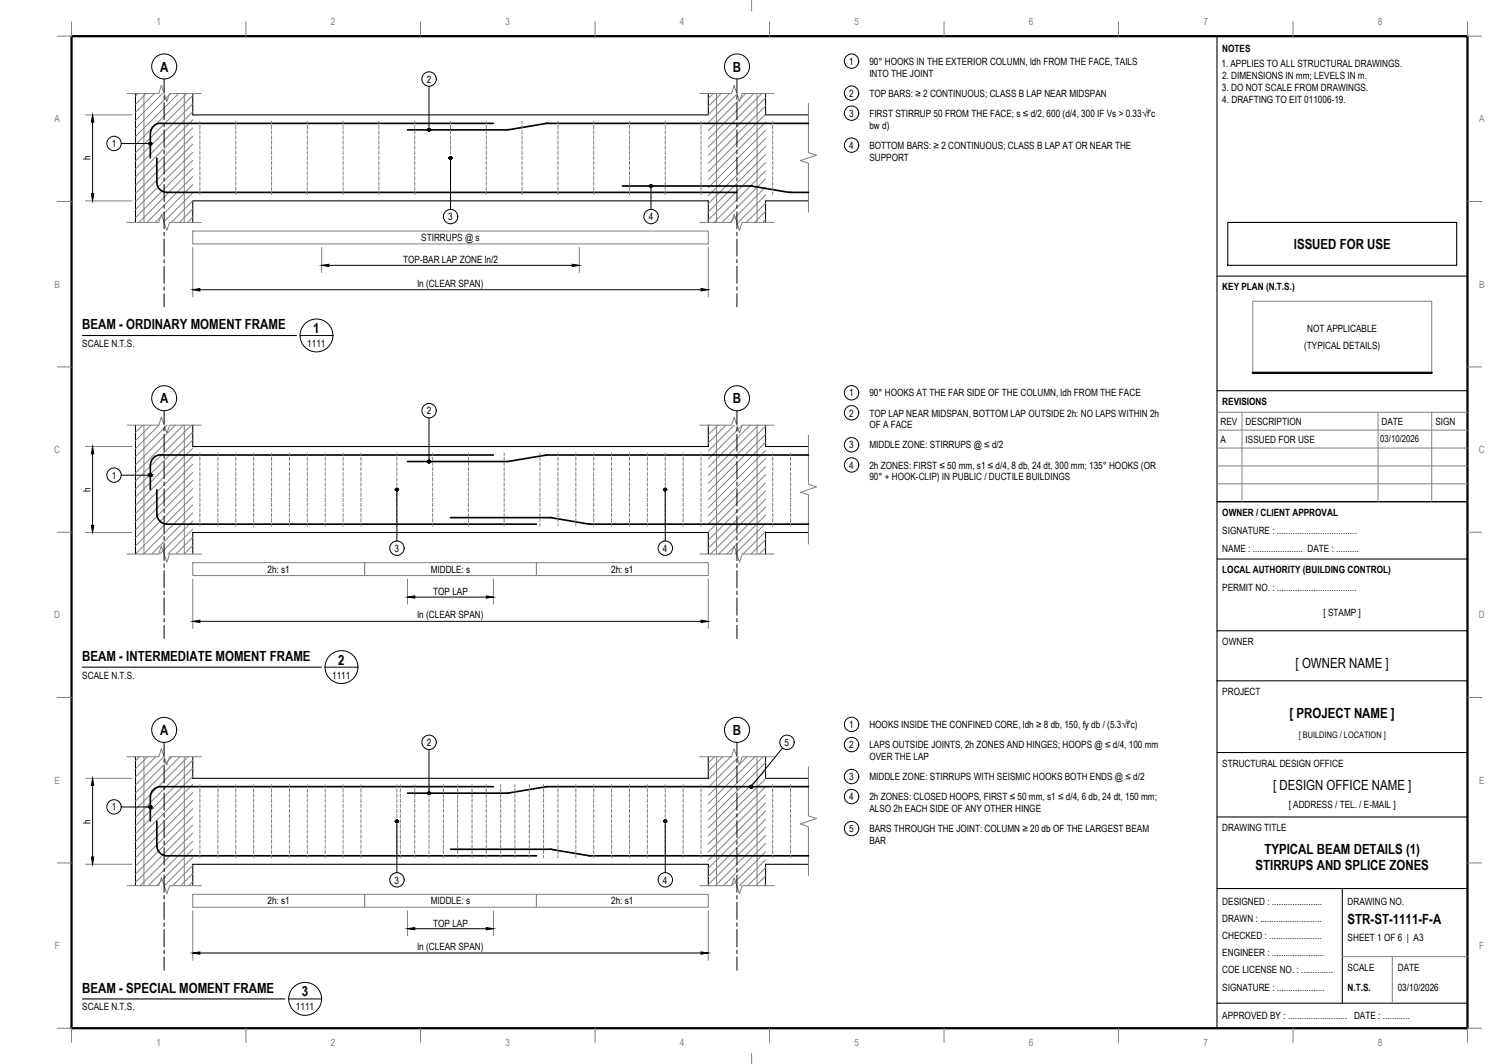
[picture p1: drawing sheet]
<svg xmlns="http://www.w3.org/2000/svg" width="420mm" height="297mm" viewBox="0 0 420 297" stroke-linecap="round" stroke-linejoin="round" font-family="sans-serif">
<defs><g id="words">
<g font-size="3.9">
<text x="44.7" y="20">A</text>
<text x="204.7" y="20">B</text>
<text x="361.4" y="69.5">ISSUED FOR USE</text>
<text x="23" y="92">BEAM - ORDINARY MOMENT FRAME</text>
<text x="87.5" y="93">1</text>
<text x="44.7" y="112.6">A</text>
<text x="204.7" y="112.6">B</text>
<text x="23" y="184.6">BEAM - INTERMEDIATE MOMENT FRAME</text>
<text x="94.5" y="185.6">2</text>
<text x="361.9" y="186.5">[ OWNER NAME ]</text>
<text x="360.3" y="200.5">[ PROJECT NAME ]</text>
<text x="44.7" y="205.2">A</text>
<text x="204.7" y="205.2">B</text>
<text x="355.6" y="220.5">[ DESIGN OFFICE NAME ]</text>
<text x="353.2" y="238.4">TYPICAL BEAM DETAILS (1)</text>
<text x="350.7" y="242.8">STIRRUPS AND SPLICE ZONES</text>
<text x="376.5" y="258">STR-ST-1111-F-A</text>
<text x="23" y="277.1">BEAM - SPECIAL MOMENT FRAME</text>
<text x="84.3" y="278.2">3</text>
</g>
<g font-size="2.8" fill="#808080">
<text x="43.7" y="7.1">1</text>
<text x="92.5" y="7.1">2</text>
<text x="141.2" y="7.1">3</text>
<text x="189.9" y="7.1">4</text>
<text x="238.7" y="7.1">5</text>
<text x="287.4" y="7.1">6</text>
<text x="336.2" y="7.1">7</text>
<text x="384.9" y="7.1">8</text>
<text x="15.2" y="34.2">A</text>
<text x="413.2" y="34.2">A</text>
<text x="15.2" y="80.3">B</text>
<text x="413.2" y="80.3">B</text>
<text x="15.2" y="126.5">C</text>
<text x="413.1" y="126.5">C</text>
<text x="15.2" y="172.7">D</text>
<text x="413.1" y="172.7">D</text>
<text x="15.2" y="218.8">E</text>
<text x="413.2" y="218.8">E</text>
<text x="15.3" y="265">F</text>
<text x="413.3" y="265">F</text>
<text x="43.7" y="292">1</text>
<text x="92.5" y="292">2</text>
<text x="141.2" y="292">3</text>
<text x="189.9" y="292">4</text>
<text x="238.7" y="292">5</text>
<text x="287.4" y="292">6</text>
<text x="336.2" y="292">7</text>
<text x="384.9" y="292">8</text>
</g>
<g font-size="2.8">
<text x="341.5" y="14.6">NOTES</text>
<text x="119.2" y="23.1">2</text>
<text x="237.2" y="18.1">1</text>
<text x="242.9" y="18.1">90° HOOKS IN THE EXTERIOR COLUMN, ldh FROM THE FACE, TAILS</text>
<text x="242.9" y="21.4">INTO THE JOINT</text>
<text x="341.2" y="18.6">1. APPLIES TO ALL STRUCTURAL DRAWINGS.</text>
<text x="341.4" y="22">2. DIMENSIONS IN mm; LEVELS IN m.</text>
<text x="237.2" y="27">2</text>
<text x="242.9" y="27">TOP BARS: ≥ 2 CONTINUOUS; CLASS B LAP NEAR MIDSPAN</text>
<text x="341.4" y="25.3">3. DO NOT SCALE FROM DRAWINGS.</text>
<text x="341.5" y="28.7">4. DRAFTING TO EIT 011006-19.</text>
<text x="237.2" y="32.6">3</text>
<text x="242.9" y="32.6">FIRST STIRRUP 50 FROM THE FACE; s ≤ d/2, 600 (d/4, 300 IF Vs &gt; 0.33√f'c</text>
<text x="242.9" y="36">bw d)</text>
<text x="31.2" y="41.1">1</text>
<text x="237.2" y="41.6">4</text>
<text x="242.9" y="41.6">BOTTOM BARS: ≥ 2 CONTINUOUS; CLASS B LAP AT OR NEAR THE</text>
<text x="25.3" y="44.7" transform="rotate(-90 25.3 44.7)">h</text>
<text x="242.9" y="44.9">SUPPORT</text>
<text x="125.2" y="61.5">3</text>
<text x="181.2" y="61.5">4</text>
<text x="117.7" y="67.3">STIRRUPS @ s</text>
<text x="112.6" y="73.5">TOP-BAR LAP ZONE ln/2</text>
<text x="116.6" y="80">ln (CLEAR SPAN)</text>
<text x="341.5" y="81.1">KEY PLAN (N.T.S.)</text>
<text x="365.2" y="92.6">NOT APPLICABLE</text>
<text x="23" y="96.9">SCALE N.T.S.</text>
<text x="85.9" y="96.9">1111</text>
<text x="364.3" y="97.6">(TYPICAL DETAILS)</text>
<text x="237.2" y="110.7">1</text>
<text x="242.9" y="110.7">90° HOOKS AT THE FAR SIDE OF THE COLUMN, ldh FROM THE FACE</text>
<text x="341.5" y="113.1">REVISIONS</text>
<text x="119.2" y="115.7">2</text>
<text x="237.2" y="116.3">2</text>
<text x="242.9" y="116.3">TOP LAP NEAR MIDSPAN, BOTTOM LAP OUTSIDE 2h: NO LAPS WITHIN 2h</text>
<text x="242.9" y="119.6">OF A FACE</text>
<text x="341" y="118.6">REV</text>
<text x="348" y="118.6">DESCRIPTION</text>
<text x="386" y="118.6">DATE</text>
<text x="401" y="118.6">SIGN</text>
<text x="237.2" y="125.2">3</text>
<text x="242.9" y="125.2">MIDDLE ZONE: STIRRUPS @ ≤ d/2</text>
<text x="341" y="123.6">A</text>
<text x="348" y="123.6">ISSUED FOR USE</text>
<text x="237.2" y="130.8">4</text>
<text x="242.9" y="130.8">2h ZONES: FIRST ≤ 50 mm, s1 ≤ d/4, 8 db, 24 dt, 300 mm; 135° HOOKS (OR</text>
<text x="25.3" y="137.3" transform="rotate(-90 25.3 137.3)">h</text>
<text x="31.2" y="133.7">1</text>
<text x="242.9" y="134.1">90° + HOOK-CLIP) IN PUBLIC / DUCTILE BUILDINGS</text>
<text x="341.5" y="144.1">OWNER / CLIENT APPROVAL</text>
<text x="341.5" y="149.1">SIGNATURE : ...................................</text>
<text x="110.2" y="154.1">3</text>
<text x="185.2" y="154.1">4</text>
<text x="341.5" y="154.1">NAME : ...................... DATE : ..........</text>
<text x="74.7" y="159.9">2h: s1</text>
<text x="120.3" y="159.9">MIDDLE: s</text>
<text x="170.7" y="159.9">2h: s1</text>
<text x="341.5" y="160.1">LOCAL AUTHORITY (BUILDING CONTROL)</text>
<text x="121" y="166.1">TOP LAP</text>
<text x="341.5" y="165.1">PERMIT NO. : ...................................</text>
<text x="116.6" y="172.6">ln (CLEAR SPAN)</text>
<text x="369.7" y="172.1">[ STAMP ]</text>
<text x="341.5" y="180.1">OWNER</text>
<text x="23" y="189.5">SCALE N.T.S.</text>
<text x="92.8" y="189.5">1111</text>
<text x="341.5" y="194.1">PROJECT</text>
<text x="237.2" y="203.3">1</text>
<text x="242.9" y="203.3">HOOKS INSIDE THE CONFINED CORE, ldh ≥ 8 db, 150, fy db / (5.3√f'c)</text>
<text x="119.2" y="208.3">2</text>
<text x="219.2" y="208.3">5</text>
<text x="237.2" y="208.9">2</text>
<text x="242.9" y="208.9">LAPS OUTSIDE JOINTS, 2h ZONES AND HINGES; HOOPS @ ≤ d/4, 100 mm</text>
<text x="242.9" y="212.2">OVER THE LAP</text>
<text x="341.5" y="214.1">STRUCTURAL DESIGN OFFICE</text>
<text x="237.2" y="217.8">3</text>
<text x="242.9" y="217.8">MIDDLE ZONE: STIRRUPS WITH SEISMIC HOOKS BOTH ENDS @ ≤ d/2</text>
<text x="31.2" y="226.3">1</text>
<text x="237.2" y="223.4">4</text>
<text x="242.9" y="223.4">2h ZONES: CLOSED HOOPS, FIRST ≤ 50 mm, s1 ≤ d/4, 6 db, 24 dt, 150 mm;</text>
<text x="242.9" y="226.7">ALSO 2h EACH SIDE OF ANY OTHER HINGE</text>
<text x="360" y="225.6">[ ADDRESS / TEL. / E-MAIL ]</text>
<text x="25.3" y="229.9" transform="rotate(-90 25.3 229.9)">h</text>
<text x="237.2" y="232.4">5</text>
<text x="242.9" y="232.4">BARS THROUGH THE JOINT: COLUMN ≥ 20 db OF THE LARGEST BEAM</text>
<text x="341.5" y="232.1">DRAWING TITLE</text>
<text x="242.9" y="235.7">BAR</text>
<text x="110.2" y="246.7">3</text>
<text x="185.2" y="246.7">4</text>
<text x="74.7" y="252.5">2h: s1</text>
<text x="120.3" y="252.5">MIDDLE: s</text>
<text x="170.7" y="252.5">2h: s1</text>
<text x="341.5" y="252.5">DESIGNED : ......................</text>
<text x="341.5" y="257.4">DRAWN : ...........................</text>
<text x="376.5" y="252.5">DRAWING NO.</text>
<text x="121" y="258.7">TOP LAP</text>
<text x="341.5" y="262.2">CHECKED : .......................</text>
<text x="376.5" y="262.6">SHEET 1 OF 6 | A3</text>
<text x="116.6" y="265.2">ln (CLEAR SPAN)</text>
<text x="341.5" y="267">ENGINEER : .......................</text>
<text x="341.5" y="271.8">COE LICENSE NO. : ..............</text>
<text x="376.5" y="271">SCALE</text>
<text x="390.5" y="271">DATE</text>
<text x="341.5" y="276.5">SIGNATURE : .....................</text>
<text x="376.5" y="276.5">N.T.S.</text>
<text x="390.5" y="276.5">03/10/2026</text>
<text x="23" y="282.1">SCALE N.T.S.</text>
<text x="82.7" y="282.1">1111</text>
<text x="341.5" y="284.6">APPROVED BY : .......................... DATE : ............</text>
</g>
<text font-size="2.7" x="385.6" y="123.5">03/10/2026</text>
<text font-size="2.5" x="362.8" y="206">[ BUILDING / LOCATION ]</text>
</g></defs>
<!-- layer: S-CONC -->
<g fill="none" stroke="#000" stroke-width=".3">
<path d="M37.8 26.1v36M53.8 26.1v6h144.1v-6M213.9 26.1v6h11.9M225.8 56.1h-11.9v6M53.8 62.1v-6h144.1v6M37.8 118.7v36M53.8 118.7v6h144.1v-6M213.9 118.7v6h11.9M53.8 154.7v-6h144.1v6M225.8 148.7h-11.9v6M37.8 211.3v36M53.8 211.3v6h144.1v-6"/>
<path d="M213.9 211.3v6h11.9M53.8 247.3v-6h144.1v6M225.8 241.3h-11.9v6"/>
</g>
<!-- layer: S-BREAK -->
<g fill="none" stroke="#808080" stroke-width=".28">
<path d="M35.5 26.1h8.9l.7-2.3 1.5 4.5 .8-2.2h8.9M195.5 26.1h8.8l.8-2.3 1.5 4.5 .7-2.2h8.9M225.8 28.9v13.7l2.3 .7-4.5 1.5 2.2 .8v13.7M35.5 62.1h8.9l.7-2.3 1.5 4.5 .8-2.2h8.9M195.5 62.1h8.8l.8-2.3 1.5 4.5 .7-2.2h8.9M35.5 118.7h8.9l.7-2.3 1.5 4.5 .8-2.2h8.9M195.5 118.7h8.8l.8-2.3 1.5 4.5 .7-2.2h8.9M225.8 121.5v13.7l2.3 .7-4.5 1.5 2.2 .8v13.7M35.5 154.7h8.9l.7-2.3 1.5 4.5 .8-2.2h8.9M195.5 154.7h8.8l.8-2.3 1.5 4.5 .7-2.2h8.9M35.5 211.3h8.9l.7-2.3 1.5 4.5 .8-2.2h8.9M195.5 211.3h8.8l.8-2.3 1.5 4.5 .7-2.2h8.9"/>
<path d="M225.8 214.1v13.7l2.3 .7-4.5 1.5 2.2 .8v13.7M35.5 247.3h8.9l.7-2.3 1.5 4.5 .8-2.2h8.9M195.5 247.3h8.8l.8-2.3 1.5 4.5 .7-2.2h8.9"/>
</g>
<!-- layer: S-HATCH -->
<g fill="none" stroke="#808080" stroke-width=".28">
<path d="M38.6 26.1l-.8 .7M40.9 26.1l-3.1 3M43.1 26.1l-5.3 5.3M45.4 26.1l-7.6 7.5M47.7 26.1l-9.9 9.8M49.9 26.1l-12.1 12M52.2 26.1l-14.4 14.3M53.8 26.7l-16 16M53.8 28.9l-16 16M53.8 31.2l-16 16M53.8 33.5l-16 16M53.8 35.7l-16 16"/>
<path d="M53.8 38l-16 16M199.3 26.1l-1.4 1.4M201.5 26.1l-3.6 3.6M203.8 26.1l-5.9 5.9M206 26.1l-8.1 8.2M208.3 26.1l-10.4 10.4M210.6 26.1l-12.7 12.7M212.8 26.1l-14.9 14.9M213.9 27.3l-16 16M213.9 29.6l-16 16M213.9 31.9l-16 16M213.9 34.1l-16 16"/>
<path d="M213.9 36.4l-16 16M213.9 38.6l-16 16M53.8 40.2l-16 16M53.8 42.5l-16 16M53.8 44.8l-16 16M53.8 47l-15 15.1M53.8 49.3l-12.7 12.8M53.8 51.5l-10.5 10.6M53.8 53.8l-8.2 8.3M53.8 56.1l-6 6M53.8 58.4l-3.7 3.7M213.9 40.9l-16 16"/>
<path d="M213.9 43.2l-16 16M213.9 45.4l-16 16M213.9 47.7l-14.4 14.4M213.9 49.9l-12.2 12.2M213.9 52.2l-9.9 9.9M213.9 54.5l-7.7 7.6M213.9 56.8l-5.4 5.3M213.9 59l-3.1 3.1M53.8 60.6l-1.4 1.5M213.9 61.3l-.9 .8M39.9 118.7l-2.1 2M42.2 118.7l-4.4 4.3"/>
<path d="M44.4 118.7l-6.6 6.6M46.7 118.7l-8.9 8.8M49 118.7l-11.2 11.1M51.2 118.7l-13.4 13.4M53.5 118.7l-15.7 15.6M198.3 118.7l-.4 .4M200.6 118.7l-2.7 2.7M202.8 118.7l-4.9 4.9M205.1 118.7l-7.2 7.2M207.3 118.7l-9.4 9.5M209.6 118.7l-11.7 11.8M211.9 118.7l-14 14"/>
<path d="M213.9 119l-16 15.9M53.8 120.6l-16 16M53.8 122.8l-16 16M53.8 125.1l-16 16M53.8 127.4l-16 16M53.8 129.6l-16 16M53.8 131.9l-16 16M53.8 134.1l-16 16M53.8 136.4l-16 16M53.8 138.7l-16 16M213.9 121.2l-16 16M213.9 123.5l-16 16"/>
<path d="M213.9 125.8l-16 16M213.9 128l-16 16M213.9 130.3l-16 16M213.9 132.5l-16 16M213.9 134.8l-16 16M213.9 137.1l-16 16M213.9 139.3l-15.4 15.4M53.8 141l-13.7 13.7M53.8 143.2l-11.4 11.5M53.8 145.4l-9.2 9.3M53.8 147.7l-6.9 7M53.8 150l-4.7 4.7"/>
<path d="M53.8 152.3l-2.4 2.4M53.8 154.5l-.1 .2M213.9 141.6l-13.2 13.1M213.9 143.8l-10.9 10.9M213.9 146.1l-8.6 8.6M213.9 148.4l-6.3 6.3M213.9 150.7l-4.1 4M213.9 152.9l-1.8 1.8M38.9 211.3l-1.1 1.1M41.2 211.3l-3.4 3.3M43.5 211.3l-5.7 5.6M45.8 211.3l-8 7.8"/>
<path d="M48 211.3l-10.2 10.1M50.2 211.3l-12.4 12.4M52.5 211.3l-14.7 14.7M53.8 212.2l-16 16M53.8 214.5l-16 16M53.8 216.7l-16 16M53.8 219l-16 16M199.6 211.3l-1.7 1.7M201.9 211.3l-4 4M204.1 211.3l-6.2 6.2M206.4 211.3l-8.5 8.5M208.7 211.3l-10.8 10.8"/>
<path d="M210.9 211.3l-13 13.1M213.2 211.3l-15.3 15.3M213.9 212.9l-16 16M213.9 215.1l-16 16M213.9 217.4l-16 16M213.9 219.7l-16 16M53.8 221.3l-16 16M53.8 223.5l-16 16M53.8 225.8l-16 16M53.8 228l-16 16M53.8 230.3l-16 16M53.8 232.6l-14.6 14.7"/>
<path d="M53.8 234.9l-12.4 12.4M53.8 237.1l-10.1 10.2M53.8 239.3l-7.9 8M213.9 221.9l-16 16M213.9 224.2l-16 16M213.9 226.4l-16 16M213.9 228.7l-16 16M213.9 231l-16 16M213.9 233.2l-14.1 14.1M213.9 235.5l-11.8 11.8M213.9 237.8l-9.6 9.5M53.8 241.6l-5.6 5.7"/>
<path d="M53.8 243.9l-3.3 3.4M53.8 246.2l-1.1 1.1M213.9 240l-7.3 7.3M213.9 242.3l-5 5M213.9 244.5l-2.8 2.8M213.9 246.8l-.5 .5"/>
</g>
<!-- layer: S-REBR-NF -->
<path d="M40.2 26.1v36M51.5 26.1v36M200.2 26.1v36M211.5 26.1v36M40.2 118.7v36M51.5 118.7v36M200.2 118.7v36M211.5 118.7v36M40.2 211.3v36M51.5 211.3v36M200.2 211.3v36M211.5 211.3v36" fill="none" stroke="#808080" stroke-width=".28"/>
<!-- layer: S-REBR -->
<g fill="none" stroke="#000" stroke-width=".47">
<path d="M42 37.2v6.9M137.8 34.4h-92.9a2.81 2.81 0 0 0-2.9 2.8M142.1 36.2l-28.3 .1M152.4 34.4h73.4M152.4 34.5l-10.3 1.7M43.8 44.1v6.8a2.81 2.81 0 0 0 2.8 2.8M46.6 53.7h159.3M173.9 51.9h35.7M209.7 51.9h.4M210.1 52l10.3 1.7M220.5 53.7h5.3M42 129.8v6.8"/>
<path d="M43.8 136.7v6.8M44.8 127h93M44.9 127a2.81 2.81 0 0 0-2.9 2.8M152.4 127.1l-10.6 1.7h-28M152.9 127h72.9M152.9 127h-.5M43.8 143.5a2.81 2.81 0 0 0 2.8 2.8M46.6 146.3h103.3M154.1 144.6l10.3 1.7M154.1 144.5h-28.2M164.4 146.3h61.4M137.8 219.6h-92.9a2.81 2.81 0 0 0-2.9 2.8"/>
<path d="M152.4 219.7l-10.6 1.7h-28M225.8 219.6h-73.4M42 222.4v6.8M43.8 229.3v6.8a2.81 2.81 0 0 0 2.8 2.8M46.6 238.9h103.3M125.9 237.1h27.7M153.6 237.1h.5M154.1 237.1l10.3 1.8M164.4 238.9h61.4"/>
</g>
<!-- layer: S-STIR-ELEV -->
<g fill="none" stroke="#808080" stroke-width=".28">
<path d="M55.8 33.9v.7M55.8 35v1M55.8 36.5v.9M55.8 37.9v.9M55.8 39.3v1M65.9 33.9v.7M65.9 35v1M65.9 36.5v.9M65.9 37.9v.9M65.9 39.3v1M75.9 33.9v.7M75.9 35v1"/>
<path d="M75.9 36.5v.9M75.9 37.9v.9M75.9 39.3v1M85.9 33.9v.7M85.9 35v1M85.9 36.5v.9M85.9 37.9v.9M85.9 39.3v1M95.8 33.9v.7M95.8 35v1M95.8 36.5v.9M95.8 37.9v.9"/>
<path d="M95.8 39.3v1M105.8 33.9v.7M105.8 35v1M105.8 36.5v.9M105.8 37.9v.9M105.8 39.3v1M115.9 33.9v.7M115.9 35v1M115.9 36.5v.9M115.9 37.9v.9M115.9 39.3v1M125.9 33.9v.7"/>
<path d="M125.9 35v1M125.9 36.5v.9M125.9 37.9v.9M125.9 39.3v1M135.8 33.9v.7M135.8 35v1M135.8 36.5v.9M135.8 37.9v.9M135.8 39.3v1M145.8 33.9v.7M145.8 35v1M145.8 36.5v.9"/>
<path d="M145.8 37.9v.9M145.8 39.3v1M155.9 33.9v.7M155.9 35v1M155.9 36.5v.9M155.9 37.9v.9M155.9 39.3v1M165.9 33.9v.7M165.9 35v1M165.9 36.5v.9M165.9 37.9v.9M165.9 39.3v1"/>
<path d="M175.9 33.9v.7M175.9 35v1M175.9 36.5v.9M175.9 37.9v.9M175.9 39.3v1M185.8 33.9v.7M185.8 35v1M185.8 36.5v.9M185.8 37.9v.9M185.8 39.3v1M195.8 33.9v.7M195.8 35v1"/>
<path d="M195.8 36.5v.9M195.8 37.9v.9M195.8 39.3v1M215.9 33.9v.7M215.9 35v1M215.9 36.5v.9M215.9 37.9v.9M215.9 39.3v1M55.8 40.8v.9M55.8 42.2v.9M55.8 43.6v1M55.8 45v1"/>
<path d="M55.8 46.5v.9M55.8 47.9v.9M55.8 49.3v1M55.8 50.7v1M55.8 52.2v.9M55.8 53.6v.7M65.9 40.8v.9M65.9 42.2v.9M65.9 43.6v1M65.9 45v1M65.9 46.5v.9M65.9 47.9v.9"/>
<path d="M65.9 49.3v1M65.9 50.7v1M65.9 52.2v.9M65.9 53.6v.7M75.9 40.8v.9M75.9 42.2v.9M75.9 43.6v1M75.9 45v1M75.9 46.5v.9M75.9 47.9v.9M75.9 49.3v1M75.9 50.7v1"/>
<path d="M75.9 52.2v.9M75.9 53.6v.7M85.9 40.8v.9M85.9 42.2v.9M85.9 43.6v1M85.9 45v1M85.9 46.5v.9M85.9 47.9v.9M85.9 49.3v1M85.9 50.7v1M85.9 52.2v.9M85.9 53.6v.7"/>
<path d="M95.8 40.8v.9M95.8 42.2v.9M95.8 43.6v1M95.8 45v1M95.8 46.5v.9M95.8 47.9v.9M95.8 49.3v1M95.8 50.7v1M95.8 52.2v.9M95.8 53.6v.7M105.8 40.8v.9M105.8 42.2v.9"/>
<path d="M105.8 43.6v1M105.8 45v1M105.8 46.5v.9M105.8 47.9v.9M105.8 49.3v1M105.8 50.7v1M105.8 52.2v.9M105.8 53.6v.7M115.9 40.8v.9M115.9 42.2v.9M115.9 43.6v1M115.9 45v1"/>
<path d="M115.9 46.5v.9M115.9 47.9v.9M115.9 49.3v1M115.9 50.7v1M115.9 52.2v.9M115.9 53.6v.7M125.9 40.8v.9M125.9 42.2v.9M125.9 43.6v1M125.9 45v1M125.9 46.5v.9M125.9 47.9v.9"/>
<path d="M125.9 49.3v1M125.9 50.7v1M125.9 52.2v.9M125.9 53.6v.7M135.8 40.8v.9M135.8 42.2v.9M135.8 43.6v1M135.8 45v1M135.8 46.5v.9M135.8 47.9v.9M135.8 49.3v1M135.8 50.7v1"/>
<path d="M135.8 52.2v.9M135.8 53.6v.7M145.8 40.8v.9M145.8 42.2v.9M145.8 43.6v1M145.8 45v1M145.8 46.5v.9M145.8 47.9v.9M145.8 49.3v1M145.8 50.7v1M145.8 52.2v.9M145.8 53.6v.7"/>
<path d="M155.9 40.8v.9M155.9 42.2v.9M155.9 43.6v1M155.9 45v1M155.9 46.5v.9M155.9 47.9v.9M155.9 49.3v1M155.9 50.7v1M155.9 52.2v.9M155.9 53.6v.7M165.9 40.8v.9M165.9 42.2v.9"/>
<path d="M165.9 43.6v1M165.9 45v1M165.9 46.5v.9M165.9 47.9v.9M165.9 49.3v1M165.9 50.7v1M165.9 52.2v.9M165.9 53.6v.7M175.9 40.8v.9M175.9 42.2v.9M175.9 43.6v1M175.9 45v1"/>
<path d="M175.9 46.5v.9M175.9 47.9v.9M175.9 49.3v1M175.9 50.7v1M175.9 52.2v.9M175.9 53.6v.7M185.8 40.8v.9M185.8 42.2v.9M185.8 43.6v1M185.8 45v1M185.8 46.5v.9M185.8 47.9v.9"/>
<path d="M185.8 49.3v1M185.8 50.7v1M185.8 52.2v.9M185.8 53.6v.7M195.8 40.8v.9M195.8 42.2v.9M195.8 43.6v1M195.8 45v1M195.8 46.5v.9M195.8 47.9v.9M195.8 49.3v1M195.8 50.7v1"/>
<path d="M195.8 52.2v.9M195.8 53.6v.7M215.9 40.8v.9M215.9 42.2v.9M215.9 43.6v1M215.9 45v1M215.9 46.5v.9M215.9 47.9v.9M215.9 49.3v1M215.9 50.7v1M215.9 52.2v.9M215.9 53.6v.7"/>
<path d="M55.8 126.5v.7M55.8 127.6v1M55.8 129.1v.9M55.8 130.5v.9M55.8 131.9v1M55.8 133.3v1M55.8 134.8v.9M55.8 136.2v.9M55.8 137.6v1M55.8 139.1v.9M60.9 126.5v.7M60.9 127.6v1"/>
<path d="M60.9 129.1v.9M60.9 130.5v.9M60.9 131.9v1M60.9 133.3v1M60.9 134.8v.9M60.9 136.2v.9M60.9 137.6v1M60.9 139.1v.9M65.9 126.5v.7M65.9 127.6v1M65.9 129.1v.9M65.9 130.5v.9"/>
<path d="M65.9 131.9v1M65.9 133.3v1M65.9 134.8v.9M65.9 136.2v.9M65.9 137.6v1M65.9 139.1v.9M70.9 126.5v.7M70.9 127.6v1M70.9 129.1v.9M70.9 130.5v.9M70.9 131.9v1M70.9 133.3v1"/>
<path d="M70.9 134.8v.9M70.9 136.2v.9M70.9 137.6v1M70.9 139.1v.9M75.9 126.5v.7M75.9 127.6v1M75.9 129.1v.9M75.9 130.5v.9M75.9 131.9v1M75.9 133.3v1M75.9 134.8v.9M75.9 136.2v.9"/>
<path d="M75.9 137.6v1M75.9 139.1v.9M80.9 126.5v.7M80.9 127.6v1M80.9 129.1v.9M80.9 130.5v.9M80.9 131.9v1M80.9 133.3v1M80.9 134.8v.9M80.9 136.2v.9M80.9 137.6v1M80.9 139.1v.9"/>
<path d="M85.9 126.5v.7M85.9 127.6v1M85.9 129.1v.9M85.9 130.5v.9M85.9 131.9v1M85.9 133.3v1M85.9 134.8v.9M85.9 136.2v.9M85.9 137.6v1M85.9 139.1v.9M90.8 126.5v.7M90.8 127.6v1"/>
<path d="M90.8 129.1v.9M90.8 130.5v.9M90.8 131.9v1M90.8 133.3v1M90.8 134.8v.9M90.8 136.2v.9M90.8 137.6v1M90.8 139.1v.9M95.8 126.5v.7M95.8 127.6v1M95.8 129.1v.9M95.8 130.5v.9"/>
<path d="M95.8 131.9v1M95.8 133.3v1M95.8 134.8v.9M95.8 136.2v.9M95.8 137.6v1M95.8 139.1v.9M100.8 126.5v.7M100.8 127.6v1M100.8 129.1v.9M100.8 130.5v.9M100.8 131.9v1M100.8 133.3v1"/>
<path d="M100.8 134.8v.9M100.8 136.2v.9M100.8 137.6v1M100.8 139.1v.9M110.9 126.5v.7M110.9 127.6v1M110.9 129.1v.9M110.9 130.5v.9M110.9 131.9v1M110.9 133.3v1M110.9 134.8v.9M110.9 136.2v.9"/>
<path d="M110.9 137.6v1M110.9 139.1v.9M120.9 126.5v.7M120.9 127.6v1M120.9 129.1v.9M120.9 130.5v.9M120.9 131.9v1M120.9 133.3v1M120.9 134.8v.9M120.9 136.2v.9M120.9 137.6v1M120.9 139.1v.9"/>
<path d="M130.9 126.5v.7M130.9 127.6v1M130.9 129.1v.9M130.9 130.5v.9M130.9 131.9v1M130.9 133.3v1M130.9 134.8v.9M130.9 136.2v.9M130.9 137.6v1M130.9 139.1v.9M140.8 126.5v.7M140.8 127.6v1"/>
<path d="M140.8 129.1v.9M140.8 130.5v.9M140.8 131.9v1M140.8 133.3v1M140.8 134.8v.9M140.8 136.2v.9M140.8 137.6v1M140.8 139.1v.9M150.8 126.5v.7M150.8 127.6v1M150.8 129.1v.9M150.8 130.5v.9"/>
<path d="M150.8 131.9v1M150.8 133.3v1M150.8 134.8v.9M150.8 136.2v.9M150.8 137.6v1M150.8 139.1v.9M155.9 126.5v.7M155.9 127.6v1M155.9 129.1v.9M155.9 130.5v.9M155.9 131.9v1M155.9 133.3v1"/>
<path d="M155.9 134.8v.9M155.9 136.2v.9M155.9 137.6v1M155.9 139.1v.9M160.9 126.5v.7M160.9 127.6v1M160.9 129.1v.9M160.9 130.5v.9M160.9 131.9v1M160.9 133.3v1M160.9 134.8v.9M160.9 136.2v.9"/>
<path d="M160.9 137.6v1M160.9 139.1v.9M165.9 126.5v.7M165.9 127.6v1M165.9 129.1v.9M165.9 130.5v.9M165.9 131.9v1M165.9 133.3v1M165.9 134.8v.9M165.9 136.2v.9M165.9 137.6v1M165.9 139.1v.9"/>
<path d="M170.9 126.5v.7M170.9 127.6v1M170.9 129.1v.9M170.9 130.5v.9M170.9 131.9v1M170.9 133.3v1M170.9 134.8v.9M170.9 136.2v.9M170.9 137.6v1M170.9 139.1v.9M175.9 126.5v.7M175.9 127.6v1"/>
<path d="M175.9 129.1v.9M175.9 130.5v.9M175.9 131.9v1M175.9 133.3v1M175.9 134.8v.9M175.9 136.2v.9M175.9 137.6v1M175.9 139.1v.9M180.8 126.5v.7M180.8 127.6v1M180.8 129.1v.9M180.8 130.5v.9"/>
<path d="M180.8 131.9v1M180.8 133.3v1M180.8 134.8v.9M180.8 136.2v.9M180.8 137.6v1M180.8 139.1v.9M185.8 126.5v.7M185.8 127.6v1M185.8 129.1v.9M185.8 130.5v.9M185.8 131.9v1M185.8 133.3v1"/>
<path d="M185.8 134.8v.9M185.8 136.2v.9M185.8 137.6v1M185.8 139.1v.9M190.8 126.5v.7M190.8 127.6v1M190.8 129.1v.9M190.8 130.5v.9M190.8 131.9v1M190.8 133.3v1M190.8 134.8v.9M190.8 136.2v.9"/>
<path d="M190.8 137.6v1M190.8 139.1v.9M195.8 126.5v.7M195.8 127.6v1M195.8 129.1v.9M195.8 130.5v.9M195.8 131.9v1M195.8 133.3v1M195.8 134.8v.9M195.8 136.2v.9M195.8 137.6v1M195.8 139.1v.9"/>
<path d="M215.9 126.5v.7M215.9 127.6v1M215.9 129.1v.9M215.9 130.5v.9M215.9 131.9v1M215.9 133.3v1M215.9 134.8v.9M215.9 136.2v.9M215.9 137.6v1M215.9 139.1v.9M220.9 126.5v.7M220.9 127.6v1"/>
<path d="M220.9 129.1v.9M220.9 130.5v.9M220.9 131.9v1M220.9 133.3v1M220.9 134.8v.9M220.9 136.2v.9M220.9 137.6v1M220.9 139.1v.9M55.8 140.5v.9M55.8 141.9v1M55.8 143.3v1M55.8 144.8v.9"/>
<path d="M55.8 146.2v.7M60.9 140.5v.9M60.9 141.9v1M60.9 143.3v1M60.9 144.8v.9M60.9 146.2v.7M65.9 140.5v.9M65.9 141.9v1M65.9 143.3v1M65.9 144.8v.9M65.9 146.2v.7M70.9 140.5v.9"/>
<path d="M70.9 141.9v1M70.9 143.3v1M70.9 144.8v.9M70.9 146.2v.7M75.9 140.5v.9M75.9 141.9v1M75.9 143.3v1M75.9 144.8v.9M75.9 146.2v.7M80.9 140.5v.9M80.9 141.9v1M80.9 143.3v1"/>
<path d="M80.9 144.8v.9M80.9 146.2v.7M85.9 140.5v.9M85.9 141.9v1M85.9 143.3v1M85.9 144.8v.9M85.9 146.2v.7M90.8 140.5v.9M90.8 141.9v1M90.8 143.3v1M90.8 144.8v.9M90.8 146.2v.7"/>
<path d="M95.8 140.5v.9M95.8 141.9v1M95.8 143.3v1M95.8 144.8v.9M95.8 146.2v.7M100.8 140.5v.9M100.8 141.9v1M100.8 143.3v1M100.8 144.8v.9M100.8 146.2v.7M110.9 140.5v.9M110.9 141.9v1"/>
<path d="M110.9 143.3v1M110.9 144.8v.9M110.9 146.2v.7M120.9 140.5v.9M120.9 141.9v1M120.9 143.3v1M120.9 144.8v.9M120.9 146.2v.7M130.9 140.5v.9M130.9 141.9v1M130.9 143.3v1M130.9 144.8v.9"/>
<path d="M130.9 146.2v.7M140.8 140.5v.9M140.8 141.9v1M140.8 143.3v1M140.8 144.8v.9M140.8 146.2v.7M150.8 140.5v.9M150.8 141.9v1M150.8 143.3v1M150.8 144.8v.9M150.8 146.2v.7M155.9 140.5v.9"/>
<path d="M155.9 141.9v1M155.9 143.3v1M155.9 144.8v.9M155.9 146.2v.7M160.9 140.5v.9M160.9 141.9v1M160.9 143.3v1M160.9 144.8v.9M160.9 146.2v.7M165.9 140.5v.9M165.9 141.9v1M165.9 143.3v1"/>
<path d="M165.9 144.8v.9M165.9 146.2v.7M170.9 140.5v.9M170.9 141.9v1M170.9 143.3v1M170.9 144.8v.9M170.9 146.2v.7M175.9 140.5v.9M175.9 141.9v1M175.9 143.3v1M175.9 144.8v.9M175.9 146.2v.7"/>
<path d="M180.8 140.5v.9M180.8 141.9v1M180.8 143.3v1M180.8 144.8v.9M180.8 146.2v.7M185.8 140.5v.9M185.8 141.9v1M185.8 143.3v1M185.8 144.8v.9M185.8 146.2v.7M190.8 140.5v.9M190.8 141.9v1"/>
<path d="M190.8 143.3v1M190.8 144.8v.9M190.8 146.2v.7M195.8 140.5v.9M195.8 141.9v1M195.8 143.3v1M195.8 144.8v.9M195.8 146.2v.7M215.9 140.5v.9M215.9 141.9v1M215.9 143.3v1M215.9 144.8v.9"/>
<path d="M215.9 146.2v.7M220.9 140.5v.9M220.9 141.9v1M220.9 143.3v1M220.9 144.8v.9M220.9 146.2v.7M55.8 219.1v.6M60.9 219.1v.6M65.9 219.1v.6M70.9 219.1v.6M75.9 219.1v.6M80.9 219.1v.6"/>
<path d="M85.9 219.1v.6M90.8 219.1v.6M95.8 219.1v.6M100.8 219.1v.6M110.9 219.1v.6M111.8 219.1v.6M115.9 219.1v.6M119.8 219.1v.6M123.9 219.1v.6M127.8 219.1v.6M131.9 219.1v.6M135.8 219.1v.6"/>
<path d="M139.9 219.1v.6M143.8 219.1v.6M147.9 219.1v.6M151.8 219.1v.6M155.9 219.1v.6M160.9 219.1v.6M165.9 219.1v.6M170.9 219.1v.6M175.9 219.1v.6M180.8 219.1v.6M185.8 219.1v.6M190.8 219.1v.6"/>
<path d="M195.8 219.1v.6M215.9 219.1v.6M220.9 219.1v.6M55.8 220.2v1M55.8 221.6v1M55.8 223.1v.9M55.8 224.5v1M55.8 225.9v1M55.8 227.4v.9M55.8 228.8v.9M55.8 230.2v1M55.8 231.6v1"/>
<path d="M55.8 233.1v.9M55.8 234.5v.9M55.8 236v.9M55.8 237.3v1M55.8 238.8v.7M60.9 220.2v1M60.9 221.6v1M60.9 223.1v.9M60.9 224.5v1M60.9 225.9v1M60.9 227.4v.9M60.9 228.8v.9"/>
<path d="M60.9 230.2v1M60.9 231.6v1M60.9 233.1v.9M60.9 234.5v.9M60.9 236v.9M60.9 237.3v1M60.9 238.8v.7M65.9 220.2v1M65.9 221.6v1M65.9 223.1v.9M65.9 224.5v1M65.9 225.9v1"/>
<path d="M65.9 227.4v.9M65.9 228.8v.9M65.9 230.2v1M65.9 231.6v1M65.9 233.1v.9M65.9 234.5v.9M65.9 236v.9M65.9 237.3v1M65.9 238.8v.7M70.9 220.2v1M70.9 221.6v1M70.9 223.1v.9"/>
<path d="M70.9 224.5v1M70.9 225.9v1M70.9 227.4v.9M70.9 228.8v.9M70.9 230.2v1M70.9 231.6v1M70.9 233.1v.9M70.9 234.5v.9M70.9 236v.9M70.9 237.3v1M70.9 238.8v.7M75.9 220.2v1"/>
<path d="M75.9 221.6v1M75.9 223.1v.9M75.9 224.5v1M75.9 225.9v1M75.9 227.4v.9M75.9 228.8v.9M75.9 230.2v1M75.9 231.6v1M75.9 233.1v.9M75.9 234.5v.9M75.9 236v.9M75.9 237.3v1"/>
<path d="M75.9 238.8v.7M80.9 220.2v1M80.9 221.6v1M80.9 223.1v.9M80.9 224.5v1M80.9 225.9v1M80.9 227.4v.9M80.9 228.8v.9M80.9 230.2v1M80.9 231.6v1M80.9 233.1v.9M80.9 234.5v.9"/>
<path d="M80.9 236v.9M80.9 237.3v1M80.9 238.8v.7M85.9 220.2v1M85.9 221.6v1M85.9 223.1v.9M85.9 224.5v1M85.9 225.9v1M85.9 227.4v.9M85.9 228.8v.9M85.9 230.2v1M85.9 231.6v1"/>
<path d="M85.9 233.1v.9M85.9 234.5v.9M85.9 236v.9M85.9 237.3v1M85.9 238.8v.7M90.8 220.2v1M90.8 221.6v1M90.8 223.1v.9M90.8 224.5v1M90.8 225.9v1M90.8 227.4v.9M90.8 228.8v.9"/>
<path d="M90.8 230.2v1M90.8 231.6v1M90.8 233.1v.9M90.8 234.5v.9M90.8 236v.9M90.8 237.3v1M90.8 238.8v.7M95.8 220.2v1M95.8 221.6v1M95.8 223.1v.9M95.8 224.5v1M95.8 225.9v1"/>
<path d="M95.8 227.4v.9M95.8 228.8v.9M95.8 230.2v1M95.8 231.6v1M95.8 233.1v.9M95.8 234.5v.9M95.8 236v.9M95.8 237.3v1M95.8 238.8v.7M100.8 220.2v1M100.8 221.6v1M100.8 223.1v.9"/>
<path d="M100.8 224.5v1M100.8 225.9v1M100.8 227.4v.9M100.8 228.8v.9M100.8 230.2v1M100.8 231.6v1M100.8 233.1v.9M100.8 234.5v.9M100.8 236v.9M100.8 237.3v1M100.8 238.8v.7M110.9 220.2v1"/>
<path d="M110.9 221.6v1M110.9 223.1v.9M110.9 224.5v1M110.9 225.9v1M110.9 227.4v.9M110.9 228.8v.9M110.9 230.2v1M110.9 231.6v1M110.9 233.1v.9M110.9 234.5v.9M110.9 236v.9M110.9 237.3v1"/>
<path d="M110.9 238.8v.7M111.8 220.2v1M111.8 221.6v1M111.8 223.1v.9M111.8 224.5v1M111.8 225.9v1M111.8 227.4v.9M111.8 228.8v.9M111.8 230.2v1M111.8 231.6v1M111.8 233.1v.9M111.8 234.5v.9"/>
<path d="M111.8 236v.9M111.8 237.3v1M111.8 238.8v.7M115.9 220.2v1M115.9 221.6v1M115.9 223.1v.9M115.9 224.5v1M115.9 225.9v1M115.9 227.4v.9M115.9 228.8v.9M115.9 230.2v1M115.9 231.6v1"/>
<path d="M115.9 233.1v.9M115.9 234.5v.9M115.9 236v.9M115.9 237.3v1M115.9 238.8v.7M119.8 220.2v1M119.8 221.6v1M119.8 223.1v.9M119.8 224.5v1M119.8 225.9v1M119.8 227.4v.9M119.8 228.8v.9"/>
<path d="M119.8 230.2v1M119.8 231.6v1M119.8 233.1v.9M119.8 234.5v.9M119.8 236v.9M119.8 237.3v1M119.8 238.8v.7M123.9 220.2v1M123.9 221.6v1M123.9 223.1v.9M123.9 224.5v1M123.9 225.9v1"/>
<path d="M123.9 227.4v.9M123.9 228.8v.9M123.9 230.2v1M123.9 231.6v1M123.9 233.1v.9M123.9 234.5v.9M123.9 236v.9M123.9 237.3v1M123.9 238.8v.7M127.8 220.2v1M127.8 221.6v1M127.8 223.1v.9"/>
<path d="M127.8 224.5v1M127.8 225.9v1M127.8 227.4v.9M127.8 228.8v.9M127.8 230.2v1M127.8 231.6v1M127.8 233.1v.9M127.8 234.5v.9M127.8 236v.9M127.8 237.3v1M127.8 238.8v.7M131.9 220.2v1"/>
<path d="M131.9 221.6v1M131.9 223.1v.9M131.9 224.5v1M131.9 225.9v1M131.9 227.4v.9M131.9 228.8v.9M131.9 230.2v1M131.9 231.6v1M131.9 233.1v.9M131.9 234.5v.9M131.9 236v.9M131.9 237.3v1"/>
<path d="M131.9 238.8v.7M135.8 220.2v1M135.8 221.6v1M135.8 223.1v.9M135.8 224.5v1M135.8 225.9v1M135.8 227.4v.9M135.8 228.8v.9M135.8 230.2v1M135.8 231.6v1M135.8 233.1v.9M135.8 234.5v.9"/>
<path d="M135.8 236v.9M135.8 237.3v1M135.8 238.8v.7M139.9 220.2v1M139.9 221.6v1M139.9 223.1v.9M139.9 224.5v1M139.9 225.9v1M139.9 227.4v.9M139.9 228.8v.9M139.9 230.2v1M139.9 231.6v1"/>
<path d="M139.9 233.1v.9M139.9 234.5v.9M139.9 236v.9M139.9 237.3v1M139.9 238.8v.7M143.8 220.2v1M143.8 221.6v1M143.8 223.1v.9M143.8 224.5v1M143.8 225.9v1M143.8 227.4v.9M143.8 228.8v.9"/>
<path d="M143.8 230.2v1M143.8 231.6v1M143.8 233.1v.9M143.8 234.5v.9M143.8 236v.9M143.8 237.3v1M143.8 238.8v.7M147.9 220.2v1M147.9 221.6v1M147.9 223.1v.9M147.9 224.5v1M147.9 225.9v1"/>
<path d="M147.9 227.4v.9M147.9 228.8v.9M147.9 230.2v1M147.9 231.6v1M147.9 233.1v.9M147.9 234.5v.9M147.9 236v.9M147.9 237.3v1M147.9 238.8v.7M151.8 220.2v1M151.8 221.6v1M151.8 223.1v.9"/>
<path d="M151.8 224.5v1M151.8 225.9v1M151.8 227.4v.9M151.8 228.8v.9M151.8 230.2v1M151.8 231.6v1M151.8 233.1v.9M151.8 234.5v.9M151.8 236v.9M151.8 237.3v1M151.8 238.8v.7M155.9 220.2v1"/>
<path d="M155.9 221.6v1M155.9 223.1v.9M155.9 224.5v1M155.9 225.9v1M155.9 227.4v.9M155.9 228.8v.9M155.9 230.2v1M155.9 231.6v1M155.9 233.1v.9M155.9 234.5v.9M155.9 236v.9M155.9 237.3v1"/>
<path d="M155.9 238.8v.7M160.9 220.2v1M160.9 221.6v1M160.9 223.1v.9M160.9 224.5v1M160.9 225.9v1M160.9 227.4v.9M160.9 228.8v.9M160.9 230.2v1M160.9 231.6v1M160.9 233.1v.9M160.9 234.5v.9"/>
<path d="M160.9 236v.9M160.9 237.3v1M160.9 238.8v.7M165.9 220.2v1M165.9 221.6v1M165.9 223.1v.9M165.9 224.5v1M165.9 225.9v1M165.9 227.4v.9M165.9 228.8v.9M165.9 230.2v1M165.9 231.6v1"/>
<path d="M165.9 233.1v.9M165.9 234.5v.9M165.9 236v.9M165.9 237.3v1M165.9 238.8v.7M170.9 220.2v1M170.9 221.6v1M170.9 223.1v.9M170.9 224.5v1M170.9 225.9v1M170.9 227.4v.9M170.9 228.8v.9"/>
<path d="M170.9 230.2v1M170.9 231.6v1M170.9 233.1v.9M170.9 234.5v.9M170.9 236v.9M170.9 237.3v1M170.9 238.8v.7M175.9 220.2v1M175.9 221.6v1M175.9 223.1v.9M175.9 224.5v1M175.9 225.9v1"/>
<path d="M175.9 227.4v.9M175.9 228.8v.9M175.9 230.2v1M175.9 231.6v1M175.9 233.1v.9M175.9 234.5v.9M175.9 236v.9M175.9 237.3v1M175.9 238.8v.7M180.8 220.2v1M180.8 221.6v1M180.8 223.1v.9"/>
<path d="M180.8 224.5v1M180.8 225.9v1M180.8 227.4v.9M180.8 228.8v.9M180.8 230.2v1M180.8 231.6v1M180.8 233.1v.9M180.8 234.5v.9M180.8 236v.9M180.8 237.3v1M180.8 238.8v.7M185.8 220.2v1"/>
<path d="M185.8 221.6v1M185.8 223.1v.9M185.8 224.5v1M185.8 225.9v1M185.8 227.4v.9M185.8 228.8v.9M185.8 230.2v1M185.8 231.6v1M185.8 233.1v.9M185.8 234.5v.9M185.8 236v.9M185.8 237.3v1"/>
<path d="M185.8 238.8v.7M190.8 220.2v1M190.8 221.6v1M190.8 223.1v.9M190.8 224.5v1M190.8 225.9v1M190.8 227.4v.9M190.8 228.8v.9M190.8 230.2v1M190.8 231.6v1M190.8 233.1v.9M190.8 234.5v.9"/>
<path d="M190.8 236v.9M190.8 237.3v1M190.8 238.8v.7M195.8 220.2v1M195.8 221.6v1M195.8 223.1v.9M195.8 224.5v1M195.8 225.9v1M195.8 227.4v.9M195.8 228.8v.9M195.8 230.2v1M195.8 231.6v1"/>
<path d="M195.8 233.1v.9M195.8 234.5v.9M195.8 236v.9M195.8 237.3v1M195.8 238.8v.7M215.9 220.2v1M215.9 221.6v1M215.9 223.1v.9M215.9 224.5v1M215.9 225.9v1M215.9 227.4v.9M215.9 228.8v.9"/>
<path d="M215.9 230.2v1M215.9 231.6v1M215.9 233.1v.9M215.9 234.5v.9M215.9 236v.9M215.9 237.3v1M215.9 238.8v.7M220.9 220.2v1M220.9 221.6v1M220.9 223.1v.9M220.9 224.5v1M220.9 225.9v1"/>
<path d="M220.9 227.4v.9M220.9 228.8v.9M220.9 230.2v1M220.9 231.6v1M220.9 233.1v.9M220.9 234.5v.9M220.9 236v.9M220.9 237.3v1M220.9 238.8v.7"/>
</g>
<!-- layer: S-ZONE -->
<g fill="none" stroke="#808080" stroke-width=".28">
<path d="M20 6.1v4h-4M68.7 6.1v4M117.5 6.1v4M166.2 6.1v4M210 .1v3M215 6.1v4M263.7 6.1v4M312.5 6.1v4M361.2 6.1v4M410 6.1v4h4M16 56.2h4M410 56.2h4"/>
<path d="M53.8 64.5h144.1v3.6h-144.1zM16 102.4h4M410 102.4h4M16 148.6h4M53.8 157.1h48.1v3.6h-48.1zM101.9 157.1h48v3.6h-48zM149.9 157.1h48v3.6h-48zM410 148.6h4M16 194.7h4M410 194.7h4M16 240.9h4M53.8 249.7h48.1v3.6h-48.1z"/>
<path d="M101.9 249.7h48v3.6h-48zM149.9 249.7h48v3.6h-48zM410 240.9h4M16 287h4v4.1M68.7 287v4.1M117.5 287v4.1M166.2 287v4.1M210 294.1v2.9M215 287v4.1M263.7 287v4.1M312.5 287v4.1M361.2 287v4.1"/>
<path d="M414 287h-4v4.1"/>
</g>
<!-- layer: S-DIMS -->
<g fill="none" stroke="#808080" stroke-width=".28">
<path d="M23.9 32.1h13M23.9 56.1h13M53.8 69.1v13.8M89.9 69.1v7M161.8 69.1v7M197.9 69.1v13.8M23.9 124.7h13M23.9 148.7h13M53.8 161.7v13.8M113.8 161.7v7M137.8 161.7v7M197.9 161.7v13.8"/>
<path d="M23.9 217.3h13M23.9 241.3h13M53.8 254.3v13.8M113.8 254.3v7M137.8 254.3v7M197.9 254.3v13.8"/>
</g>
<g fill="#000" stroke="#000" stroke-width=".28">
<path d="M25.9 32.1l.3 2h-.7zM25.5 54.1h.7l-.3 2zM89.9 74.1l2-.3v.6zM159.9 73.8l1.9 .3-1.9 .3zM53.8 80.9l2-.4v.7zM195.8 80.5l2.1 .4-2.1 .3zM25.9 124.7l.3 2h-.7zM25.5 146.7h.7l-.3 2zM53.8 173.5l2-.4v.7zM113.8 166.7l2.1-.3v.6zM135.8 166.4l2 .3-2 .3zM195.8 173.1l2.1 .4-2.1 .3z"/>
<path d="M25.9 217.3l.3 2h-.7zM25.5 239.3h.7l-.3 2zM113.8 259.3l2.1-.4v.7zM135.8 258.9l2 .4-2 .3zM53.8 266.1l2-.3v.6zM195.8 265.8l2.1 .3-2.1 .3z"/>
</g>
<path d="M25.9 34.1v20M91.9 74.1h68M55.8 80.9h140M25.9 126.7v20M55.8 173.5h140M115.9 166.7h19.9M25.9 219.3v20M115.9 259.3h19.9M55.8 266.1h140" fill="none" stroke="#000" stroke-width=".28"/>
<!-- layer: S-CENT -->
<g fill="none" stroke="#000" stroke-width=".28">
<path d="M45.8 22.1v3.7M45.8 26.7v1M45.8 28.6v4.8M45.8 34.4v.9M45.8 36.3v4.7M205.9 22.1v3.7M205.9 26.7v1M205.9 28.6v4.8M205.9 34.4v.9M205.9 36.3v4.7M45.8 42v1M45.8 43.9v4.7"/>
<path d="M45.8 49.6v.9M45.8 51.5v4.7M45.8 57.2v1M45.8 59.1v4.8M205.9 42v1M205.9 43.9v4.7M205.9 49.6v.9M205.9 51.5v4.7M205.9 57.2v1M205.9 59.1v4.8M45.8 64.8v1M45.8 66.7v4.8"/>
<path d="M45.8 72.5v.9M45.8 74.4v4.7M205.9 64.8v1M205.9 66.7v4.8M205.9 72.5v.9M205.9 74.4v4.7M45.8 80.1v.9M45.8 82v3.7M205.9 80.1v.9M205.9 82v3.7M45.8 114.7v3.7M45.8 119.3v1"/>
<path d="M205.9 114.7v3.7M205.9 119.3v1M45.8 121.2v4.8M45.8 126.9v1M45.8 128.8v4.8M45.8 134.6v.9M45.8 136.5v4.8M205.9 121.2v4.8M205.9 126.9v1M205.9 128.8v4.8M205.9 134.6v.9M205.9 136.5v4.8"/>
<path d="M45.8 142.2v1M45.8 144.1v4.8M45.8 149.8v1M45.8 151.7v4.8M45.8 157.4v1M45.8 159.3v4.8M205.9 142.2v1M205.9 144.1v4.8M205.9 149.8v1M205.9 151.7v4.8M205.9 157.4v1M205.9 159.3v4.8"/>
<path d="M45.8 165v1M45.8 166.9v4.8M45.8 172.7v.9M45.8 174.6v3.7M205.9 165v1M205.9 166.9v4.8M205.9 172.7v.9M205.9 174.6v3.7M45.8 207.2v3.8M45.8 211.9v1M45.8 213.8v4.8M45.8 219.5v1"/>
<path d="M205.9 207.2v3.8M205.9 211.9v1M205.9 213.8v4.8M205.9 219.5v1M45.8 221.4v4.8M45.8 227.1v1M45.8 229.1v4.7M45.8 234.8v.9M45.8 236.7v4.8M205.9 221.4v4.8M205.9 227.1v1M205.9 229.1v4.7"/>
<path d="M205.9 234.8v.9M205.9 236.7v4.8M45.8 242.4v1M45.8 244.3v4.8M45.8 250v1M45.8 251.9v4.8M45.8 257.6v1M45.8 259.5v4.8M205.9 242.4v1M205.9 244.3v4.8M205.9 250v1M205.9 251.9v4.8"/>
<path d="M205.9 257.6v1M205.9 259.5v4.8M45.8 265.2v1M45.8 267.2v3.7M205.9 265.2v1M205.9 267.2v3.7"/>
</g>
<!-- layer: S-SYMB -->
<g fill="none" stroke="#000" stroke-width=".28">
<path d="M83.8 93.7h9.2M90.8 186.3h9.1M80.6 278.9h9.2"/>
<circle cx="45.9" cy="18.5" r="3.5"/>
<circle cx="205.9" cy="18.5" r="3.5"/>
<circle cx="88.4" cy="93.6" r="4.6"/>
<circle cx="45.9" cy="111.2" r="3.5"/>
<circle cx="205.9" cy="111.2" r="3.5"/>
<circle cx="95.4" cy="186.2" r="4.6"/>
<circle cx="45.9" cy="203.8" r="3.5"/>
<circle cx="205.9" cy="203.8" r="3.5"/>
<circle cx="85.2" cy="278.9" r="4.6"/>
</g>
<!-- layer: S-ANNO -->
<g fill="none" stroke="#000" stroke-width=".28">
<path d="M119.8 24.1v12.2M33.9 40.1h8.1M125.9 44.1v14.4M181.9 51.9v6.6M119.8 116.7v12.1M33.9 132.7h8.1M110.9 136.7v14.4M185.8 136.7v14.4M119.8 209.3v12.1M218.6 208.8l-8.8 10.8M33.9 225.3h8.1M110.9 229.3v14.4"/>
<path d="M185.8 229.3v14.4"/>
<circle cx="237.9" cy="17.1" r="2.01"/>
<circle cx="119.9" cy="22.1" r="2.01"/>
<circle cx="119.9" cy="36.2" r=".36"/>
<circle cx="237.9" cy="31.6" r="2.01"/>
<circle cx="237.9" cy="26" r="2.01"/>
<circle cx="31.9" cy="40.1" r="2.01"/>
<circle cx="42" cy="40.1" r=".36"/>
<circle cx="125.9" cy="44.1" r=".36"/>
<circle cx="181.9" cy="51.9" r=".36"/>
<circle cx="237.9" cy="40.5" r="2.01"/>
<circle cx="125.9" cy="60.5" r="2.01"/>
<circle cx="181.9" cy="60.5" r="2.01"/>
<circle cx="119.9" cy="114.6" r="2.01"/>
<circle cx="237.9" cy="115.2" r="2.01"/>
<circle cx="237.9" cy="109.7" r="2.01"/>
<circle cx="31.9" cy="132.6" r="2.01"/>
<circle cx="42" cy="132.6" r=".36"/>
<circle cx="110.9" cy="136.7" r=".36"/>
<circle cx="119.9" cy="128.8" r=".36"/>
<circle cx="185.9" cy="136.7" r=".36"/>
<circle cx="237.9" cy="129.8" r="2.01"/>
<circle cx="237.9" cy="124.2" r="2.01"/>
<circle cx="110.9" cy="153" r="2.01"/>
<circle cx="185.9" cy="153" r="2.01"/>
<circle cx="119.9" cy="207.2" r="2.01"/>
<circle cx="209.9" cy="219.6" r=".36"/>
<circle cx="219.9" cy="207.2" r="2.01"/>
<circle cx="237.9" cy="202.2" r="2.01"/>
<circle cx="237.9" cy="207.9" r="2.01"/>
<circle cx="237.9" cy="216.8" r="2.01"/>
<circle cx="31.9" cy="225.3" r="2.01"/>
<circle cx="42" cy="225.3" r=".36"/>
<circle cx="110.9" cy="229.2" r=".36"/>
<circle cx="119.9" cy="221.4" r=".36"/>
<circle cx="185.9" cy="229.2" r=".36"/>
<circle cx="237.9" cy="231.3" r="2.01"/>
<circle cx="237.9" cy="222.4" r="2.01"/>
<circle cx="110.9" cy="245.6" r="2.01"/>
<circle cx="185.9" cy="245.6" r="2.01"/>
</g>
<g fill="#000" stroke="#000" stroke-width=".28">
<path d="M119.8 35.9h.1zM119.8 36.6h.1zM125.8 43.8h.1zM125.8 44.4h.1zM181.7 52.2h.3zM181.7 51.6h.3zM119.6 128.6h.5zM119.8 128.5h.1zM119.8 129.2h.1zM209.8 219.3h.1zM209.8 219.9h.1zM119.8 221.1h.1z"/>
<path d="M119.8 221.8h.1z"/>
<path d="M42 39.7h.1zM41.9 39.7h.2z"/>
<path d="M41.9 39.7l.3 .1zM41.9 39.7l.3 .1z"/>
<path d="M41.9 39.8h.3zM41.8 39.8h.4z"/>
<path d="M41.8 39.8h.4zM41.8 39.8h.4z"/>
<path d="M41.8 39.8l.5 .1zM41.8 39.8l.5 .1z"/>
<path d="M41.7 39.9h.6zM41.7 39.9h.6z"/>
<path d="M41.7 39.9h.6zM41.7 39.9h.6z"/>
<path d="M41.7 39.9l.6 .1zM41.7 39.9l.6 .1z"/>
<path d="M41.7 40h.7zM41.7 40h.7z"/>
<path d="M119.8 35.9h.2zM119.8 35.9h.2z"/>
<path d="M119.7 35.9h.3zM119.7 35.9h.3z"/>
<path d="M119.7 36.6h.3zM119.7 36.6h.2z"/>
<path d="M119.7 35.9l.4 .1zM119.7 35.9l.4 .1z"/>
<path d="M119.7 36.6h.3zM119.7 36.6h.3z"/>
<path d="M119.6 36h.5zM119.6 36h.5z"/>
<path d="M119.6 36.5h.5zM119.6 36.5h.5z"/>
<path d="M119.6 36.5h.5zM119.6 36.5l.4 .1z"/>
<path d="M119.6 36h.5zM119.6 36h.5z"/>
<path d="M119.6 36l.5 .1zM119.6 36l.5 .1z"/>
<path d="M119.5 36.1h.7zM119.5 36.1h.7z"/>
<path d="M119.5 36.4l.6 .1zM119.5 36.4l.6 .1z"/>
<path d="M119.6 36.5h.5zM119.6 36.5h.5z"/>
<path d="M119.5 36.1h.7zM119.5 36.1h.7z"/>
<path d="M119.5 36.1l.7 .1zM119.5 36.1l.7 .1z"/>
<path d="M119.5 36.2l.7 .1zM119.5 36.2l.7 .1z"/>
<path d="M119.5 36.3h.7zM119.5 36.3h.7z"/>
<path d="M119.5 36.3l.7 .1zM119.5 36.3l.7 .1z"/>
<path d="M119.5 36.4h.7zM119.5 36.4h.7z"/>
<path d="M119.5 36.4h.7zM119.5 36.4h.6z"/>
<path d="M41.9 40.4h.2zM41.9 40.4h.2z"/>
<path d="M41.9 40.4h.3zM41.9 40.4h.2z"/>
<path d="M41.8 40.4h.4zM41.8 40.4h.4z"/>
<path d="M41.8 40.3h.4zM41.8 40.3l.4 .1z"/>
<path d="M41.7 40.3h.6zM41.7 40.3h.5z"/>
<path d="M41.7 40.2h.6zM41.7 40.2h.6z"/>
<path d="M41.7 40.2l.6 .1zM41.7 40.2l.6 .1z"/>
<path d="M41.7 40.3h.6zM41.7 40.3h.6z"/>
<path d="M41.7 40l.7 .1zM41.7 40l.7 .1z"/>
<path d="M41.7 40.1h.7zM41.7 40.1h.7z"/>
<path d="M41.7 40.1h.7zM41.7 40.1l.6 .1z"/>
<path d="M125.8 43.8h.2zM125.7 43.8h.3z"/>
<path d="M125.7 43.8h.3zM125.7 43.8h.3z"/>
<path d="M125.7 44.4h.3zM125.7 44.4h.2z"/>
<path d="M125.7 43.8h.4zM125.7 43.8h.4z"/>
<path d="M125.7 44.4h.3zM125.7 44.4h.3z"/>
<path d="M125.6 43.8h.5zM125.6 43.8h.5z"/>
<path d="M125.6 44.4h.5zM125.6 44.4h.4z"/>
<path d="M125.6 43.8l.5 .1zM125.6 43.8l.5 .1z"/>
<path d="M125.6 44.3l.5 .1zM125.6 44.3l.5 .1z"/>
<path d="M125.6 44.4h.5zM125.6 44.4h.5z"/>
<path d="M125.6 43.9h.6zM125.6 43.9h.6z"/>
<path d="M125.6 43.9h.6zM125.6 43.9h.6z"/>
<path d="M125.5 43.9l.7 .1zM125.5 43.9l.7 .1z"/>
<path d="M125.5 44.2l.7 .1zM125.5 44.2l.7 .1z"/>
<path d="M125.6 44.3h.6zM125.6 44.3h.5z"/>
<path d="M125.5 44l.7 .1zM125.5 44l.7 .1z"/>
<path d="M125.5 44.1h.7zM125.5 44.1h.7z"/>
<path d="M125.5 44.1h.7zM125.5 44.1h.7z"/>
<path d="M125.5 44.1l.7 .1zM125.5 44.1l.7 .1z"/>
<path d="M125.5 44.2h.7zM125.5 44.2h.7z"/>
<path d="M181.8 51.6h.1zM181.7 51.6h.2z"/>
<path d="M181.7 51.6h.3zM181.7 51.6h.3zM181.7 51.6h.3z"/>
<path d="M181.7 52.3h.2zM181.7 52.3h.2z"/>
<path d="M181.7 51.6l.4 .1zM181.7 51.6l.4 .1z"/>
<path d="M181.7 52.2h.3zM181.7 52.2l.2 .1z"/>
<path d="M181.6 51.7h.5zM181.6 51.7h.5z"/>
<path d="M181.6 52.2h.5zM181.6 52.2h.4zM181.7 52.2h.3z"/>
<path d="M181.6 51.7l.6 .1zM181.6 51.7l.6 .1z"/>
<path d="M181.6 52.1h.5zM181.6 52.1l.5 .1z"/>
<path d="M181.6 51.8h.6zM181.6 51.8h.6z"/>
<path d="M181.5 51.8h.7zM181.5 51.8h.7z"/>
<path d="M181.5 52.1h.7zM181.5 52.1h.7z"/>
<path d="M181.6 52.1h.6zM181.6 52.1h.5z"/>
<path d="M181.5 51.8l.7 .1zM181.5 51.8l.7 .1z"/>
<path d="M181.5 51.9h.7zM181.5 51.9h.7z"/>
<path d="M181.5 51.9l.7 .1zM181.5 51.9l.7 .1z"/>
<path d="M181.5 52h.7zM181.5 52h.7z"/>
<path d="M181.5 52h.7zM181.5 52l.7 .1z"/>
<path d="M42 132.3l.1 .1zM42 132.3l.1 .1z"/>
<path d="M41.9 132.4h.3zM41.9 132.4h.3z"/>
<path d="M41.9 133h.2zM41.9 133h.2z"/>
<path d="M41.9 132.4h.3zM41.8 132.4h.4z"/>
<path d="M41.9 133h.3zM41.9 133h.2z"/>
<path d="M41.8 132.4h.4zM41.8 132.4h.4z"/>
<path d="M41.8 133h.4zM41.8 133h.4z"/>
<path d="M41.8 132.4h.5zM41.8 132.4h.5z"/>
<path d="M41.8 132.9h.4zM41.8 132.9l.4 .1z"/>
<path d="M41.7 132.4l.6 .1zM41.7 132.4l.6 .1z"/>
<path d="M41.7 132.9h.6zM41.7 132.9h.5z"/>
<path d="M41.7 132.5h.6zM41.7 132.5h.6z"/>
<path d="M41.7 132.5l.6 .1zM41.7 132.5l.6 .1z"/>
<path d="M41.7 132.6h.7zM41.7 132.6h.7z"/>
<path d="M41.7 132.8h.6zM41.7 132.8h.6z"/>
<path d="M41.7 132.8l.6 .1zM41.7 132.8l.6 .1z"/>
<path d="M41.7 132.9h.6zM41.7 132.9h.6z"/>
<path d="M41.7 132.6l.7 .1zM41.7 132.6l.7 .1z"/>
<path d="M41.7 132.7h.7zM41.7 132.7h.7z"/>
<path d="M41.7 132.7h.7zM41.7 132.7l.6 .1z"/>
<path d="M110.8 136.3h.2zM110.7 136.3h.3z"/>
<path d="M110.7 136.3l.3 .1zM110.7 136.4h.3z"/>
<path d="M110.7 137h.3zM110.7 137h.2z"/>
<path d="M110.7 136.4h.3zM110.7 136.4h.3z"/>
<path d="M110.7 137h.3zM110.7 137h.3z"/>
<path d="M110.7 136.4h.4zM110.7 136.4h.4z"/>
<path d="M110.7 137h.3zM110.7 137h.3z"/>
<path d="M110.6 136.4l.5 .1zM110.6 136.4l.5 .1z"/>
<path d="M110.6 136.9h.5zM110.6 136.9l.4 .1z"/>
<path d="M110.6 136.5h.6zM110.6 136.5h.6z"/>
<path d="M110.6 136.9h.5zM110.6 136.9h.5z"/>
<path d="M110.6 136.5l.6 .1zM110.5 136.6h.7z"/>
<path d="M110.5 136.6h.7zM110.5 136.6h.7z"/>
<path d="M110.5 136.8h.7zM110.5 136.8h.7z"/>
<path d="M110.6 136.8h.6zM110.6 136.8l.5 .1z"/>
<path d="M110.5 136.6h.7zM110.5 136.6h.7z"/>
<path d="M110.5 136.6l.7 .1zM110.5 136.6l.7 .1z"/>
<path d="M110.5 136.7h.7zM110.5 136.7h.7z"/>
<path d="M110.5 136.7l.7 .1zM110.5 136.7l.7 .1z"/>
<path d="M110.5 136.8h.7zM110.5 136.8h.7z"/>
<path d="M119.8 128.5h.2zM119.7 128.5h.3z"/>
<path d="M119.7 128.5h.3zM119.7 128.5h.3z"/>
<path d="M119.7 129.2h.3zM119.7 129.2h.2z"/>
<path d="M119.7 128.5l.4 .1zM119.7 128.5l.4 .1z"/>
<path d="M119.7 129.1h.3zM119.7 129.1l.3 .1z"/>
<path d="M119.6 128.6h.5zM119.6 128.6h.5z"/>
<path d="M119.6 129.1h.5zM119.6 129.1h.4z"/>
<path d="M119.6 128.6h.5zM119.6 128.6h.5zM119.5 128.6h.6z"/>
<path d="M119.6 129.1h.5zM119.6 129.1h.5z"/>
<path d="M119.5 128.6l.7 .1zM119.5 128.6l.7 .1z"/>
<path d="M119.5 129l.6 .1zM119.5 129l.6 .1z"/>
<path d="M119.6 129.1h.5zM119.6 129.1h.5z"/>
<path d="M119.5 128.7l.7 .1zM119.5 128.7l.7 .1z"/>
<path d="M119.5 128.8h.7zM119.5 128.8h.7z"/>
<path d="M119.5 128.8h.7zM119.5 128.8h.7z"/>
<path d="M119.5 128.8l.7 .1zM119.5 128.8l.7 .1z"/>
<path d="M119.5 128.9h.7zM119.5 128.9h.7z"/>
<path d="M119.5 128.9l.7 .1zM119.5 128.9l.7 .1z"/>
<path d="M119.5 129h.7zM119.5 129h.6z"/>
<path d="M185.8 136.3h.2zM185.7 136.3h.3z"/>
<path d="M185.7 136.3l.3 .1zM185.7 136.3l.3 .1z"/>
<path d="M185.7 137h.3zM185.7 137h.2z"/>
<path d="M185.7 136.4h.4zM185.6 136.4h.5z"/>
<path d="M185.7 137h.3zM185.7 137h.3z"/>
<path d="M185.6 136.4h.5zM185.6 136.4h.5z"/>
<path d="M185.6 137h.5zM185.6 137h.4z"/>
<path d="M185.6 136.4l.5 .1zM185.6 136.4l.5 .1z"/>
<path d="M185.6 136.9h.5zM185.6 136.9l.5 .1z"/>
<path d="M185.6 136.5h.5zM185.6 136.5h.5z"/>
<path d="M185.5 136.5l.7 .1zM185.5 136.5l.7 .1z"/>
<path d="M185.5 136.8l.6 .1zM185.5 136.8l.6 .1z"/>
<path d="M185.6 136.9h.5zM185.6 136.9h.5z"/>
<path d="M185.5 136.6h.7zM185.5 136.6h.7z"/>
<path d="M185.5 136.6h.7zM185.5 136.6h.7z"/>
<path d="M185.5 136.6l.7 .1zM185.5 136.6l.7 .1z"/>
<path d="M185.5 136.7h.7zM185.5 136.7h.7z"/>
<path d="M185.5 136.7l.7 .1zM185.5 136.7l.7 .1z"/>
<path d="M185.5 136.8h.7zM185.5 136.8h.7z"/>
<path d="M185.5 136.8h.7zM185.5 136.8h.6z"/>
<path d="M209.8 219.3h.2zM209.8 219.3h.2z"/>
<path d="M209.7 219.3h.3zM209.7 219.3h.3z"/>
<path d="M209.7 219.9h.3zM209.7 219.9h.2z"/>
<path d="M209.7 219.3l.4 .1zM209.7 219.3l.4 .1z"/>
<path d="M209.7 219.9h.3zM209.7 219.9h.3z"/>
<path d="M209.6 219.4h.5zM209.6 219.4h.5z"/>
<path d="M209.6 219.9h.5zM209.6 219.9h.4z"/>
<path d="M209.6 219.4h.5zM209.6 219.4h.5z"/>
<path d="M209.6 219.9h.5zM209.6 219.9h.5z"/>
<path d="M209.6 219.9h.5zM209.6 219.9h.5z"/>
<path d="M209.6 219.4h.5zM209.6 219.4h.5z"/>
<path d="M209.5 219.4l.7 .1zM209.5 219.4l.7 .1z"/>
<path d="M209.5 219.8l.6 .1zM209.5 219.8l.6 .1z"/>
<path d="M209.5 219.5h.7zM209.5 219.5h.7z"/>
<path d="M209.5 219.5l.7 .1zM209.5 219.5l.7 .1z"/>
<path d="M209.5 219.6h.7zM209.5 219.6h.7z"/>
<path d="M209.5 219.6l.7 .1zM209.5 219.6l.7 .1z"/>
<path d="M209.5 219.7h.7zM209.5 219.7h.7z"/>
<path d="M209.5 219.7l.7 .1zM209.5 219.7l.7 .1z"/>
<path d="M209.5 219.8h.7zM209.5 219.8h.6z"/>
<path d="M42 224.9h.1zM41.9 224.9h.2z"/>
<path d="M41.9 224.9h.3zM41.9 224.9h.3z"/>
<path d="M41.9 225.6h.2zM41.9 225.6h.2z"/>
<path d="M41.9 224.9l.3 .1zM41.9 224.9l.3 .1z"/>
<path d="M41.9 225.6h.3zM41.9 225.6h.2z"/>
<path d="M41.8 225h.4zM41.8 225h.4z"/>
<path d="M41.8 225.5h.4zM41.8 225.5l.4 .1z"/>
<path d="M41.8 225h.5zM41.7 225h.6z"/>
<path d="M41.8 225.5h.4zM41.8 225.5h.4z"/>
<path d="M41.7 225l.6 .1zM41.7 225l.6 .1z"/>
<path d="M41.7 225.5h.6zM41.7 225.5h.5z"/>
<path d="M41.7 225.1h.6zM41.7 225.1h.6z"/>
<path d="M41.7 225.1l.6 .1zM41.7 225.1l.6 .1z"/>
<path d="M41.7 225.2h.7zM41.7 225.2h.7z"/>
<path d="M41.7 225.4h.6zM41.7 225.4h.6z"/>
<path d="M41.7 225.4l.6 .1zM41.7 225.4l.6 .1z"/>
<path d="M41.7 225.5h.6zM41.7 225.5h.6z"/>
<path d="M41.7 225.2l.7 .1zM41.7 225.2l.7 .1z"/>
<path d="M41.7 225.3h.7zM41.7 225.3h.7z"/>
<path d="M41.7 225.3h.7zM41.7 225.3l.6 .1z"/>
<path d="M110.8 228.9h.2zM110.7 228.9h.3z"/>
<path d="M110.7 228.9l.3 .1zM110.7 228.9l.3 .1z"/>
<path d="M110.7 229.6h.3zM110.7 229.6h.2z"/>
<path d="M110.7 229h.3zM110.7 229h.3z"/>
<path d="M110.7 229.6h.3zM110.7 229.6h.3z"/>
<path d="M110.7 229h.4zM110.6 229h.5z"/>
<path d="M110.7 229.6h.3zM110.7 229.6h.3z"/>
<path d="M110.6 229l.5 .1zM110.6 229l.5 .1z"/>
<path d="M110.6 229.5h.5zM110.6 229.5l.4 .1z"/>
<path d="M110.6 229.1h.6zM110.6 229.1h.6z"/>
<path d="M110.6 229.5h.5zM110.6 229.5h.5z"/>
<path d="M110.6 229.1h.6zM110.6 229.1h.6z"/>
<path d="M110.5 229.1l.7 .1zM110.5 229.1l.7 .1z"/>
<path d="M110.5 229.4h.7zM110.5 229.4h.7z"/>
<path d="M110.6 229.4h.6zM110.6 229.4l.5 .1z"/>
<path d="M110.5 229.2h.7zM110.5 229.2h.7z"/>
<path d="M110.5 229.2l.7 .1zM110.5 229.2l.7 .1z"/>
<path d="M110.5 229.3h.7zM110.5 229.3h.7z"/>
<path d="M110.5 229.3h.7zM110.5 229.3h.7z"/>
<path d="M110.5 229.3h.7zM110.5 229.3l.7 .1z"/>
<path d="M119.8 221.1h.2zM119.7 221.1h.3z"/>
<path d="M119.7 221.1h.3zM119.7 221.1h.3z"/>
<path d="M119.7 221.8h.3zM119.7 221.8h.2z"/>
<path d="M119.7 221.1h.4zM119.6 221.1h.5z"/>
<path d="M119.7 221.7h.3zM119.7 221.7l.3 .1z"/>
<path d="M119.6 221.1l.5 .1zM119.6 221.1l.5 .1z"/>
<path d="M119.6 221.7h.5zM119.6 221.7h.4z"/>
<path d="M119.6 221.2h.5zM119.6 221.2h.5z"/>
<path d="M119.6 221.7h.5zM119.6 221.7h.5z"/>
<path d="M119.6 221.2l.5 .1zM119.6 221.2l.5 .1z"/>
<path d="M119.5 221.3h.7zM119.5 221.3h.7z"/>
<path d="M119.5 221.6h.6zM119.5 221.6h.6z"/>
<path d="M119.6 221.6h.5zM119.6 221.6l.5 .1z"/>
<path d="M119.5 221.3h.7zM119.5 221.3h.7z"/>
<path d="M119.5 221.3l.7 .1zM119.5 221.3l.7 .1z"/>
<path d="M119.5 221.4h.7zM119.5 221.4h.7z"/>
<path d="M119.5 221.4l.7 .1zM119.5 221.4l.7 .1z"/>
<path d="M119.5 221.5h.7zM119.5 221.5h.7z"/>
<path d="M119.5 221.5l.7 .1zM119.5 221.5l.7 .1z"/>
<path d="M119.5 221.6h.7zM119.5 221.6h.6z"/>
<path d="M185.8 228.9h.2zM185.7 228.9h.3z"/>
<path d="M185.7 228.9l.3 .1zM185.7 228.9l.3 .1z"/>
<path d="M185.7 229.6h.3zM185.7 229.6h.2z"/>
<path d="M185.7 229h.4zM185.6 229h.5z"/>
<path d="M185.7 229.6h.3zM185.7 229.6h.3z"/>
<path d="M185.6 229h.5zM185.6 229h.5z"/>
<path d="M185.6 229.6h.5zM185.6 229.6h.4z"/>
<path d="M185.6 229l.5 .1zM185.6 229l.5 .1z"/>
<path d="M185.6 229.5h.5zM185.6 229.5l.5 .1z"/>
<path d="M185.6 229.1h.5zM185.6 229.1h.5z"/>
<path d="M185.5 229.1h.7zM185.5 229.1h.7z"/>
<path d="M185.5 229.4l.6 .1zM185.5 229.4l.6 .1z"/>
<path d="M185.6 229.5h.5zM185.6 229.5h.5z"/>
<path d="M185.5 229.1l.7 .1zM185.5 229.2h.7z"/>
<path d="M185.5 229.2h.7zM185.5 229.2h.7z"/>
<path d="M185.5 229.2l.7 .1zM185.5 229.2l.7 .1z"/>
<path d="M185.5 229.3h.7zM185.5 229.3h.7z"/>
<path d="M185.5 229.3h.7zM185.5 229.3h.7z"/>
<path d="M185.5 229.3l.7 .1zM185.5 229.3l.7 .1z"/>
<path d="M185.5 229.4h.7zM185.5 229.4h.6z"/>
</g>
<!-- layer: S-TITLE -->
<path d="M343 62.1h64v12h-64zM23 93.7h59.8M23 186.3h66.7M23 278.9h56.6" fill="none" stroke="#000" stroke-width=".3"/>
<!-- layer: S-FRAME -->
<path d="M20 10.1h390v276.9h-390zM350 104.1h50" fill="none" stroke="#000" stroke-width=".63"/>
<!-- layer: S-TTLB -->
<path d="M340 10.1v276.9M340 77.1h70M340 109.1h70M340 156.1h70M340 140.1h70M340 176.1h70M340 190.1h70M340 210.1h70M340 228.1h70M340 248.1h70M375 248.1v32M340 280.1h70" fill="none" stroke="#000" stroke-width=".3"/>
<!-- layer: S-TTLB-THIN -->
<path d="M350 84.1h50v20h-50zM340 115.1h70M347 115.1v25M385 115.1v25M400 115.1v25M340 135.1h70M340 130.1h70M340 125.1h70M340 120.1h70M375 267.1h35M389 267.1v13" fill="none" stroke="#808080" stroke-width=".28"/>
<use href="#words"/>
</svg>
